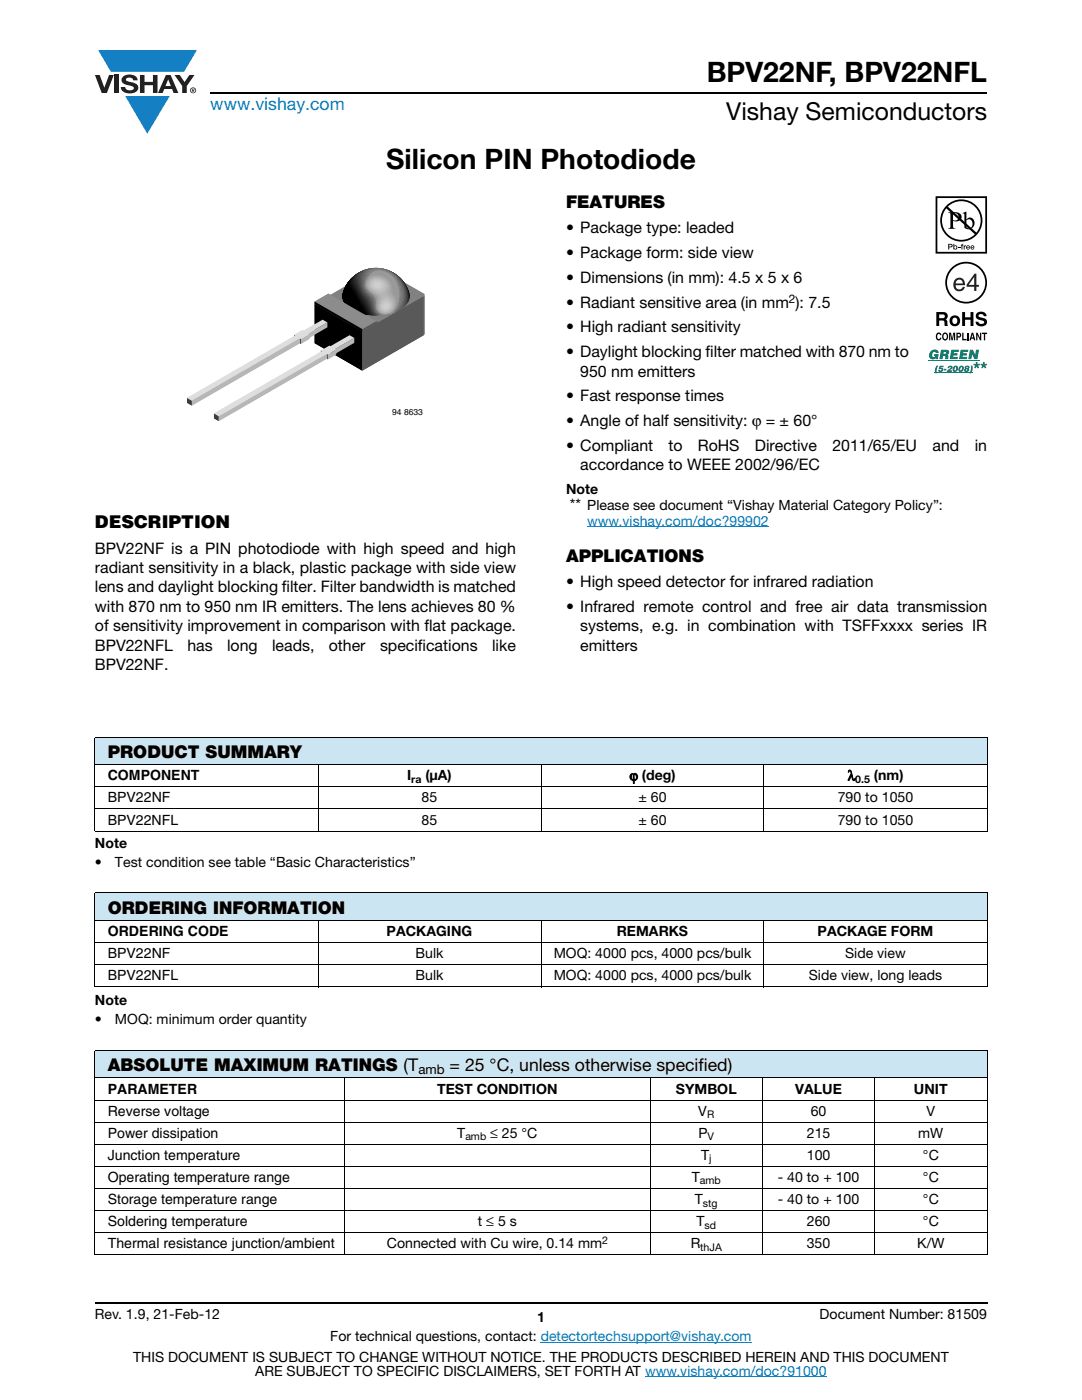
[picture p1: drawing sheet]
<svg xmlns="http://www.w3.org/2000/svg" width="216mm" height="279mm" viewBox="0 0 216 279" stroke-linecap="round" stroke-linejoin="round" font-family="sans-serif">
<defs><g id="words">
<g font-size="5.6">
<text x="141" y="16.4">BPV22NF, BPV22NFL</text>
<text x="77" y="33.8">Silicon PIN Photodiode</text>
</g>
<text font-size="4.9" x="144.9" y="24">Vishay Semiconductors</text>
<text font-size="3.5" fill="#007ec4" x="42" y="21.9">www.vishay.com</text>
<g font-size="3.5">
<text x="112.9" y="41.5">FEATURES</text>
<text x="18.9" y="105.4">DESCRIPTION</text>
<text x="112.9" y="112.1">APPLICATIONS</text>
<text x="21.5" y="151.2">PRODUCT SUMMARY</text>
<text x="21.5" y="182.3">ORDERING INFORMATION</text>
<text x="21.5" y="213.7">ABSOLUTE MAXIMUM RATINGS (T</text>
<text x="89.7" y="213.7">= 25 °C, unless otherwise specified)</text>
</g>
<g font-size="3.2">
<text x="112.9" y="46.6">• Package type: leaded</text>
<text x="112.9" y="51.5">• Package form: side view</text>
<text x="112.9" y="56.5">• Dimensions (in mm): 4.5 x 5 x 6</text>
<text x="112.9" y="61.4">• Radiant sensitive area (in mm ): 7.5</text>
<text x="112.9" y="66.3">• High radiant sensitivity</text>
<text x="112.9" y="71.3">• Daylight blocking filter matched with 870 nm to</text>
<text x="115.8" y="75.2">950 nm emitters</text>
<text x="112.9" y="80.1">• Fast response times</text>
<text x="112.9" y="85">• Angle of half sensitivity: ϕ = ± 60°</text>
<text x="112.9" y="90">• Compliant</text>
<text x="133.4" y="90">to</text>
<text x="139.3" y="90">RoHS</text>
<text x="150.6" y="90">Directive</text>
<text x="166.1" y="90">2011/65/EU</text>
<text x="186.1" y="90">and</text>
<text x="194.5" y="90">in</text>
<text x="115.8" y="93.9">accordance to WEEE 2002/96/EC</text>
<text x="113.7" y="101.7">**</text>
<text x="18.9" y="110.5">BPV22NF is a PIN photodiode with high speed and high</text>
<text x="18.9" y="114.3">radiant sensitivity in a black, plastic package with side view</text>
<text x="18.9" y="118.2">lens and daylight blocking filter. Filter bandwidth is matched</text>
<text x="112.9" y="117.1">• High speed detector for infrared radiation</text>
<text x="18.9" y="122.1">with 870 nm to 950 nm IR emitters. The lens achieves 80 %</text>
<text x="18.9" y="126">of sensitivity improvement in comparison with flat package.</text>
<text x="112.9" y="122.1">• Infrared remote control and free air data transmission</text>
<text x="115.8" y="126">systems, e.g. in combination with TSFFxxxx series IR</text>
<text x="18.9" y="129.9">BPV22NFL</text>
<text x="37.4" y="129.9">has</text>
<text x="45.3" y="129.9">long</text>
<text x="54.3" y="129.9">leads,</text>
<text x="65.6" y="129.9">other</text>
<text x="75.8" y="129.9">specifications</text>
<text x="98.2" y="129.9">like</text>
<text x="115.8" y="129.8">emitters</text>
<text x="18.9" y="133.8">BPV22NF.</text>
</g>
<g font-size="2.8">
<text x="112.9" y="98.6">Note</text>
<text x="117.2" y="101.7">Please see document “Vishay Material Category Policy”:</text>
<text x="21.5" y="155.7">COMPONENT</text>
<text x="81.2" y="155.7">I</text>
<text x="84.9" y="155.7">(μA)</text>
<text x="125.6" y="155.7">ϕ (deg)</text>
<text x="169.1" y="155.7">λ</text>
<text x="174.4" y="155.7">(nm)</text>
<text x="21.5" y="160.1">BPV22NF</text>
<text x="84.1" y="160.1">85</text>
<text x="127.4" y="160.1">± 60</text>
<text x="167.2" y="160.1">790 to 1050</text>
<text x="21.5" y="164.5">BPV22NFL</text>
<text x="84.1" y="164.5">85</text>
<text x="127.4" y="164.5">± 60</text>
<text x="167.2" y="164.5">790 to 1050</text>
<text x="18.9" y="169.1">Note</text>
<text x="18.9" y="173">•</text>
<text x="22.9" y="173">Test condition see table “Basic Characteristics”</text>
<text x="21.5" y="191.2">BPV22NF</text>
<text x="21.5" y="186.8">ORDERING CODE</text>
<text x="77.2" y="186.8">PACKAGING</text>
<text x="82.9" y="191.2">Bulk</text>
<text x="110.5" y="191.2">MOQ: 4000 pcs, 4000 pcs/bulk</text>
<text x="123.1" y="186.8">REMARKS</text>
<text x="163.2" y="186.8">PACKAGE FORM</text>
<text x="168.6" y="191.2">Side view</text>
<text x="21.5" y="195.6">BPV22NFL</text>
<text x="82.9" y="195.6">Bulk</text>
<text x="110.5" y="195.6">MOQ: 4000 pcs, 4000 pcs/bulk</text>
<text x="161.4" y="195.6">Side view, long leads</text>
<text x="18.9" y="200.6">Note</text>
<text x="18.9" y="204.4">•</text>
<text x="22.9" y="204.4">MOQ: minimum order quantity</text>
<text x="21.5" y="218.2">PARAMETER</text>
<text x="87.2" y="218.2">TEST CONDITION</text>
<text x="134.9" y="218.2">SYMBOL</text>
<text x="158.7" y="218.2">VALUE</text>
<text x="182.4" y="218.2">UNIT</text>
<text x="21.5" y="222.7">Reverse voltage</text>
<text x="21.5" y="227.1">Power dissipation</text>
<text x="91.2" y="227.1">T</text>
<text x="97.8" y="227.1">≤ 25 °C</text>
<text x="139.3" y="222.7">V</text>
<text x="139.4" y="227.1">P</text>
<text x="161" y="227.1">215</text>
<text x="161.8" y="222.7">60</text>
<text x="183.2" y="227.1">mW</text>
<text x="184.9" y="222.7">V</text>
<text x="21.5" y="231.5">Junction temperature</text>
<text x="139.9" y="231.5">T</text>
<text x="161" y="231.5">100</text>
<text x="184.2" y="231.5">°C</text>
<text x="21.5" y="235.9">Operating temperature range</text>
<text x="138" y="235.9">T</text>
<text x="155.2" y="235.9">- 40 to + 100</text>
<text x="184.2" y="235.9">°C</text>
<text x="21.5" y="240.3">Storage temperature range</text>
<text x="21.5" y="244.7">Soldering temperature</text>
<text x="95.4" y="244.7">t ≤ 5 s</text>
<text x="138.7" y="240.3">T</text>
<text x="139" y="244.7">T</text>
<text x="155.2" y="240.3">- 40 to + 100</text>
<text x="161" y="244.7">260</text>
<text x="184.2" y="240.3">°C</text>
<text x="184.2" y="244.7">°C</text>
<text x="21.5" y="249.1">Thermal resistance junction/ambient</text>
<text x="77.2" y="249.1">Connected with Cu wire, 0.14 mm</text>
<text x="137.8" y="249.1">R</text>
<text x="161" y="249.1">350</text>
<text x="183" y="249.1">K/W</text>
<text x="18.9" y="263.3">Rev. 1.9, 21-Feb-12</text>
<text x="107.2" y="263.8">1</text>
<text x="163.6" y="263.3">Document Number: 81509</text>
<text x="65.9" y="267.7">For technical questions, contact: detectortechsupport@vishay.com</text>
<text x="26.5" y="271.7">THIS DOCUMENT IS SUBJECT TO CHANGE WITHOUT NOTICE. THE PRODUCTS DESCRIBED HEREIN AND THIS DOCUMENT</text>
<text x="50.9" y="274.6">ARE SUBJECT TO SPECIFIC DISCLAIMERS, SET FORTH AT www.vishay.com/doc?91000</text>
</g>
<text font-size="2.8" fill="#007ec4" x="117.2" y="104.9">www.vishay.com/doc?99902</text>
<text font-size="2.6" x="83.5" y="214.4">amb</text>
<text font-size="2.4" x="157.4" y="60.5">2</text>
<g font-size="2.1">
<text x="82.1" y="156.3">ra</text>
<text x="170.7" y="156.3">0.5</text>
<text x="92.9" y="227.6">amb</text>
<text x="141.1" y="223.2">R</text>
<text x="141.2" y="227.6">V</text>
<text x="141.5" y="232">j</text>
<text x="139.6" y="236.4">amb</text>
<text x="140.3" y="240.8">stg</text>
<text x="140.6" y="245.2">sd</text>
<text x="120.1" y="248.3">2</text>
<text x="139.7" y="249.6">thJA</text>
</g>
<text font-size="1.7" x="78.3" y="82.8">94 8633</text>
</g></defs>
<g fill="#147fc3">
<path d="M19.6 10h19.7l-2.6 4.3h-1.1h-13.5z"/>
<path d="M25 19.2h8.9l-4.5 7.5z"/>
</g>
<g fill="#231f20">
<path d="M18.9 15h1l.9 2.5 1-2.5h.9l-1.4 3.6h-1z"/>
<path d="M22.9 15h.9v3.6h-.9z"/>
<path d="M24.6 15.3a2.1 2.1 0 0 1 2.8 .3l.1 .4h-.9a.79 .79 0 0 0-.7-.5 .79 .79 0 0 0-.8 .4l.3 .3 1 .2a1.08 1.08 0 0 1 1.2 1 1.08 1.08 0 0 1-1.1 1.2 1.73 1.73 0 0 1-2.4-1.2h.9a.96 .96 0 0 0 .8 .6 .96 .96 0 0 0 .9-.4 1.31 1.31 0 0 0-1.2-.6 1.03 1.03 0 0 1-1.1-.6 1.03 1.03 0 0 1 .2-1.1z"/>
<path d="M27.9 15h.9v1.3h1.7v-1.3h.9v3.6h-.9v-1.6h-1.7v1.6h-.9z"/>
<path d="M34.8 15h1.1l.9 1.4 1-1.4h1l-1.5 2.2v1.4h-.9v-1.4z"/>
<path d="M33.6 15.9l.5 1.3h-1.1zM33.1 15l-1.6 3.6h1l.3-.8h1.5l.3 .8h1l-1.6-3.6z"/>
<path d="M38.1 18a.46 .46 0 0 1 .9 0 .46 .46 0 0 1-.9 0zM37.9 18a.6 .6 0 0 0 1.2 0 .6 .6 0 0 0-1.2 0z"/>
<path d="M38.4 17.8h.2v.2h-.2zM38.3 17.7v.7h.1v-.3l.4 .3-.2-.3 .2-.2-.1-.2z"/>
</g>
<path d="M42 18.6h155M18.9 260h178.1" fill="none" stroke="#000" stroke-width=".36"/>
<path d="M117.2 105.1h36.2M107.9 267.9h42.1M128.7 274.8h36.3" fill="none" stroke="#007ec4" stroke-width=".2"/>
<path d="M37.3 53.4h47.4v30.6h-47.4z" fill="#fff"/>
<path d="M84.7 58.8v7.9zM84.7 58.9v7.8z" fill="#000"/>
<path d="M84.7 58.9v7.8z" fill="#030303"/>
<path d="M84.7 58.9v7.8z" fill="#0b0b0b"/>
<path d="M84.7 58.9v7.9z" fill="#131313"/>
<path d="M84.7 58.9v7.9z" fill="#1b1b1b"/>
<path d="M84.7 59v7.8z" fill="#232323"/>
<path d="M84.7 59v7.8z" fill="#2c2c2c"/>
<path d="M84.7 59l-.1 7.8z" fill="#343434"/>
<path d="M84.6 59v7.9z" fill="#3c3c3c"/>
<path d="M84.6 59.1v7.8z" fill="#444"/>
<path d="M84.5 59.1v7.8z" fill="#4c4c4c"/>
<g fill="#999">
<path d="M68.4 58.6h13.3a3.1 3.1 0 0 1-2 3.3 10.3 10.3 0 0 1-10.1-.5 2.78 2.78 0 0 1-1.2-2.8z"/>
<path d="M68.4 58.6l6.6-.1h-2a1.71 1.71 0 0 1 2.1 2.2 1.81 1.81 0 0 0 .8 1.9 1.81 1.81 0 0 0 2-.1 3.2 3.2 0 0 0 1.4-3.1l-.7-.9h-6.9h9.9a2.39 2.39 0 0 1-1.3 3 10.1 10.1 0 0 1-10.7-.1 2.78 2.78 0 0 1-1.2-2.8z"/>
</g>
<path d="M71.7 58.5h9.9a2.39 2.39 0 0 1-1.3 3l-.9 .6-1.5 .5a4.2 4.2 0 0 0 1.7-4.1z" fill="#858585"/>
<path d="M71.7 58.5h9.9a2.39 2.39 0 0 1-1.3 3l-2 1a4.2 4.2 0 0 0 1.5-4z" fill="#7d7d7d"/>
<path d="M71.7 58.5h9.9a2.39 2.39 0 0 1-1.3 3l-1.6 .8a4.5 4.5 0 0 0 1.4-3.8z" fill="#757575"/>
<path d="M68.4 58.6l5.9-.1h-1.4a1.65 1.65 0 0 1 2.1 2.1 1.83 1.83 0 0 0 1.8 2.2 9.2 9.2 0 0 1-7.7-1.8 2.62 2.62 0 0 1-.7-2.4z" fill="#858585"/>
<path d="M71.7 58.5h9.9a2.39 2.39 0 0 1-1.3 3l-1.3 .7a4 4 0 0 0 1.3-3.7z" fill="#6d6d6d"/>
<path d="M68.4 58.6l5.6-.1h-1.2a1.61 1.61 0 0 1 2.1 1.5v.5a1.97 1.97 0 0 0 1.6 2.4 9.1 9.1 0 0 1-7.4-1.9 2.62 2.62 0 0 1-.7-2.4z" fill="#7d7d7d"/>
<path d="M68.4 58.6l5.3-.1h-1h.3a1.11 1.11 0 0 1 1.4 .8l.2 .4 .2 .9a2.04 2.04 0 0 0 1.4 2.3 9 9 0 0 1-7.1-1.9 2.62 2.62 0 0 1-.7-2.4z" fill="#757575"/>
<path d="M71.7 58.5h9.9a2.39 2.39 0 0 1-1.3 3l-.9 .6a4.6 4.6 0 0 0 1.1-3.6z" fill="#656565"/>
<path d="M68.4 58.6l5-.1h-.7a1.45 1.45 0 0 1 1.5 .8l.3 .4 .2 .9a2.18 2.18 0 0 0 1.3 2.3 8.9 8.9 0 0 1-6.9-1.9 2.62 2.62 0 0 1-.7-2.4z" fill="#6d6d6d"/>
<path d="M71.7 58.5h9.9a2.34 2.34 0 0 1-1.2 2.9l-.6 .4a4.2 4.2 0 0 0 .8-3.3z" fill="#5d5d5d"/>
<path d="M68.4 58.6l4.7-.1h-.7a1.59 1.59 0 0 1 1.9 1.2l.1 .5a3.1 3.1 0 0 0 .9 2.4l.5 .4a8.9 8.9 0 0 1-6.7-2 2.62 2.62 0 0 1-.7-2.4z" fill="#656565"/>
<path d="M68.4 58.6l4.5-.1h-.6h.1a1.31 1.31 0 0 1 1.5 .9l.5 1.3a2.52 2.52 0 0 0 1.3 2.3 8.8 8.8 0 0 1-6.6-2 2.62 2.62 0 0 1-.7-2.4z" fill="#5d5d5d"/>
<g fill="#545454">
<path d="M75.8 58.5h5.8a2.42 2.42 0 0 1-1.3 3 4.4 4.4 0 0 0 .5-3z"/>
<path d="M68.4 58.6l4.3-.1h-.6h.1a1.6 1.6 0 0 1 1.7 1.2l.2 .5a3.8 3.8 0 0 0 1.4 2.8 8.2 8.2 0 0 1-6.7-2.5 2.41 2.41 0 0 1-.4-1.9z"/>
</g>
<g fill="#4c4c4c">
<path d="M68.4 58.6l4.1-.1h-.7h.2a1.36 1.36 0 0 1 1.4 .9l.5 .7a4.4 4.4 0 0 0 1.4 2.9 7.9 7.9 0 0 1-6.5-2.5 2.41 2.41 0 0 1-.4-1.9z"/>
<path d="M77.2 58.5h4.4a2.25 2.25 0 0 1-1 2.8v-.1a5.4 5.4 0 0 0 .4-2.7z"/>
</g>
<g fill="#444">
<path d="M68.4 58.6l3.8-.1a2.28 2.28 0 0 1 1.5 1.6l.2 .4a3.7 3.7 0 0 0 1.2 2.5 7.9 7.9 0 0 1-6.3-2.5 2.41 2.41 0 0 1-.4-1.9z"/>
<path d="M77.8 58.5h3.8a2.1 2.1 0 0 1-.7 2.5l.2-.9v-1.6z"/>
</g>
<path d="M68.4 58.6l4-.1a13.6 13.6 0 0 1 2 3.9l.5 .6a7.8 7.8 0 0 1-6.1-2.5 2.41 2.41 0 0 1-.4-1.9z" fill="#3c3c3c"/>
<path d="M68.4 58.6h3.9a10.8 10.8 0 0 1 1.9 3.7l.5 .7a7.7 7.7 0 0 1-5.9-2.5 2.41 2.41 0 0 1-.4-1.9z" fill="#343434"/>
<path d="M78.3 58.5l3.4 .1a2.46 2.46 0 0 1-.6 2.2l.1-.9v-1.4z" fill="#3c3c3c"/>
<path d="M68.4 58.6l3.4-.1h-.9a1.54 1.54 0 0 1 1.8 1.1l1.4 2.8 .4 .6a7.6 7.6 0 0 1-5.7-2.5 2.41 2.41 0 0 1-.4-1.9z" fill="#2c2c2c"/>
<path d="M78.8 58.5h2.8l.1 .9-.4 1.1 .1-.8-.2-1.2z" fill="#343434"/>
<path d="M68.4 58.6l3.2-.1h-.9a1.41 1.41 0 0 1 1.7 1l1.9 3.5a7.5 7.5 0 0 1-5.5-2.5 2.41 2.41 0 0 1-.4-1.9z" fill="#232323"/>
<path d="M79.2 58.5h2.4l.1 .8-.3 1v-1.6l-.1-.2z" fill="#2c2c2c"/>
<path d="M68.4 58.6l3-.1a1.48 1.48 0 0 1 .9 1.1l1.8 3.3a7.4 7.4 0 0 1-5.3-2.4 2.41 2.41 0 0 1-.4-1.9z" fill="#1b1b1b"/>
<path d="M79.6 58.5h2l.1 .9-.2 .7v-1.5z" fill="#232323"/>
<path d="M68.4 58.6l2.8-.1 .5 .7 2.1 3.7a6.6 6.6 0 0 1-5.3-2.9l-.1-.4z" fill="#131313"/>
<path d="M68.4 58.6l2.3-.1h-.7l1.2 .2 2.3 4.2a6.4 6.4 0 0 1-5-2.9l-.1-.4z" fill="#0b0b0b"/>
<path d="M80 58.5h1.6l.2 .7-.2 .7-.2-1.4z" fill="#1b1b1b"/>
<path d="M68.4 58.6l2-.1 .6 .3 2.3 4a6.3 6.3 0 0 1-4.8-2.8l-.1-.4z" fill="#030303"/>
<path d="M80.3 58.5h.7a.51 .51 0 0 1 .6 .1 .51 .51 0 0 1 .2 .5l-.1 .6-.1-.8a.58 .58 0 0 0-.8-.4z" fill="#131313"/>
<path d="M68.4 58.6l1.7-.1h-.5a1.33 1.33 0 0 1 1.6 1.1l1.7 3.2a6.1 6.1 0 0 1-4.4-2.8l-.1-.4z" fill="#000"/>
<path d="M80.6 58.5h.3a.55 .55 0 0 1 .7 .1 .55 .55 0 0 1 .2 .6l-.1 .3v-.7a.75 .75 0 0 0-1.1-.3z" fill="#0b0b0b"/>
<path d="M68.4 58.6l1.5-.1h-.5h.3a.68 .68 0 0 1 .9 .5l2 3.7a6 6 0 0 1-4.1-2.7l-.1-.4z" fill="#000"/>
<path d="M81 58.5a.55 .55 0 0 1 .6 .1 .55 .55 0 0 1 .2 .6l-.2-.7z" fill="#030303"/>
<path d="M81.2 58.5a.39 .39 0 0 1 .4 .1 .39 .39 0 0 1 .2 .4l-.2-.5zM81.5 58.5l.2 .3zM68.4 58.6l1.2-.1h-.4a.99 .99 0 0 1 1.2 .8l1.9 3.3a5.8 5.8 0 0 1-3.8-2.6l-.1-.4zM68.4 58.6h1.2l1.1 1.6 1.2 2.3a5.1 5.1 0 0 1-3.5-2.9zM68.4 58.6l.8-.1h-.3l.3 .2 .9 1.1 1.4 2.6a4.9 4.9 0 0 1-3.1-2.8zM68.4 58.6l.5-.1h-.2l1.3 1.6 1.2 2.2a4.1 4.1 0 0 1-2.9-3.2zM68.4 58.6l.3-.1h-.1l.3 .8 1.1 1.4 .7 1.4a3.5 3.5 0 0 1-2.3-3.5zM68.4 58.6v-.1a2.91 2.91 0 0 0 1.2 2.2l.6 1.1a3.3 3.3 0 0 1-1.8-3.2z" fill="#000"/>
<path d="M62.8 60.7l12.5-7.2 .6 .1 8.8 5.2-.2 .3-12.2 7.1z" fill="#858585"/>
<g fill="#999">
<path d="M70.3 55.3a3.4 3.4 0 0 1 4.7-.6 3.3 3.3 0 0 0-3.3-.4 6.8 6.8 0 0 1 10.1 4.8 3.7 3.7 0 0 1-2.9 3.2 10.3 10.3 0 0 1-9.3-.9 2.88 2.88 0 0 1-.8-4.1l.7-1.1z"/>
<path d="M70.3 55.4l.2-.2a3.4 3.4 0 0 1 4.5-.5 1.99 1.99 0 0 0-1.9 1.4 1.99 1.99 0 0 0 .9 2.3 2.23 2.23 0 0 1 1.1 2.3 1.81 1.81 0 0 0 .8 1.9 1.81 1.81 0 0 0 2-.1 3.2 3.2 0 0 0 1.4-3.1l-.7-2.4a3.4 3.4 0 0 0-3.6-2.3 3.3 3.3 0 0 0-3.3-.4 6.8 6.8 0 0 1 10.1 4.8 3.7 3.7 0 0 1-2.9 3.2 10.3 10.3 0 0 1-9.3-.9 3.1 3.1 0 0 1-.6-4.4z"/>
</g>
<path d="M71.7 54.3a6.8 6.8 0 0 1 10.1 4.8 4 4 0 0 1-3.1 3.3l-.8 .2a4.9 4.9 0 0 0 1.5-5.7 3.8 3.8 0 0 0-4.9-2.7l-.2 .2-1.4-.4z" fill="#858585"/>
<path d="M71.7 54.3a6.8 6.8 0 0 1 10.1 4.8 4 4 0 0 1-3.1 3.3l-.4 .1a5.3 5.3 0 0 0 1.1-6.2 4.3 4.3 0 0 0-5-2.3l-.4 .2a2.88 2.88 0 0 0-2.3 .1z" fill="#7d7d7d"/>
<path d="M71.7 54.3a6.8 6.8 0 0 1 10.1 4.8 3.9 3.9 0 0 1-2.9 3.2l-.2 .1a5.2 5.2 0 0 0-2.2-8.6 3 3 0 0 0-2.8 .3l-.9-.1z" fill="#757575"/>
<path d="M70.3 55.4l.4-.4a3.2 3.2 0 0 1 3.6-.7 3.2 3.2 0 0 0-1.3 3l.2 .5 .8 .7a2.37 2.37 0 0 1 1 2.5 1.72 1.72 0 0 0 1.8 1.8 9.2 9.2 0 0 1-7.7-1.8 3.3 3.3 0 0 1-.1-4z" fill="#858585"/>
<path d="M71.7 54.3a6.8 6.8 0 0 1 10.1 4.8 3.9 3.9 0 0 1-2.8 3.1 5.1 5.1 0 0 0 .5-6.2 5.1 5.1 0 0 0-5.8-2.1l-.3 .2-.8-.1z" fill="#6d6d6d"/>
<path d="M70.3 55.4l.4-.4a3.2 3.2 0 0 1 3.3-.8 3.9 3.9 0 0 0-1.1 3l.5 .9a3.2 3.2 0 0 1 1.6 3.4l.2 .6a1.81 1.81 0 0 0 1.3 .8 9.1 9.1 0 0 1-7.4-1.9 3.3 3.3 0 0 1-.1-4z" fill="#7d7d7d"/>
<path d="M70.3 55.4l.4-.4a3.3 3.3 0 0 1 3-.9 4.3 4.3 0 0 0-.9 3.2l.5 .9a3.5 3.5 0 0 1 1.6 3.4l.4 .8 .9 .5a9 9 0 0 1-7.1-1.9 3.3 3.3 0 0 1-.1-4z" fill="#757575"/>
<path d="M71.7 54.3a6.8 6.8 0 0 1 10.1 4.8 3.7 3.7 0 0 1-2.4 3 5.2 5.2 0 0 0 0-6.6 5.2 5.2 0 0 0-6.3-1.5l-.8 .1z" fill="#656565"/>
<path d="M70.3 55.4l.4-.4a3.3 3.3 0 0 1 2.7-.9 4.3 4.3 0 0 0-.5 3.7l.3 .4a3.7 3.7 0 0 1 1.6 3.4l.5 .9 .7 .4a8.9 8.9 0 0 1-6.9-1.9 3.3 3.3 0 0 1-.1-4z" fill="#6d6d6d"/>
<path d="M71.7 54.3a6.8 6.8 0 0 1 10.1 4.8 3.3 3.3 0 0 1-2 2.7 5.4 5.4 0 0 0-.5-6.5 5.4 5.4 0 0 0-6.4-1.3z" fill="#5d5d5d"/>
<path d="M70.3 55.4l.4-.4a3.6 3.6 0 0 1 2.4-1 3.9 3.9 0 0 0 .9 5.3l.4 .9a3.1 3.1 0 0 0 .9 2.4l.5 .4a8.9 8.9 0 0 1-6.7-2 3.3 3.3 0 0 1-.1-4z" fill="#656565"/>
<path d="M70.3 55.4l.6-.6a3.3 3.3 0 0 1 2-.8 3.9 3.9 0 0 0 .7 5 4.3 4.3 0 0 1 1 2.6l.4 .9 .7 .5a8.8 8.8 0 0 1-6.6-2 3.3 3.3 0 0 1-.1-4z" fill="#5d5d5d"/>
<g fill="#545454">
<path d="M75.8 53.5a6.7 6.7 0 0 1 6 5.6 3 3 0 0 1-1.5 2.4 5.5 5.5 0 0 0-4.5-8z"/>
<path d="M71.7 54.3a6.9 6.9 0 0 1 3.7-.8 5.9 5.9 0 0 0-3 .6z"/>
<path d="M70.3 55.4l1.4-1.1 1-.3a3.1 3.1 0 0 0-.5 3.2 4.3 4.3 0 0 0 1.4 2.1l.5 .9a3.8 3.8 0 0 0 1.4 2.8 8.2 8.2 0 0 1-6.7-2.5 3.6 3.6 0 0 1 .3-3.7z"/>
</g>
<g fill="#4c4c4c">
<path d="M70.3 55.4l1.2-1 1-.3a1.33 1.33 0 0 0-.6 1.5 4.9 4.9 0 0 0 1.5 3.8l.5 .7a4.4 4.4 0 0 0 1.4 2.9 7.9 7.9 0 0 1-6.5-2.5 3.6 3.6 0 0 1 .3-3.7z"/>
<path d="M77.2 53.8a6.6 6.6 0 0 1 4.6 5.3 2.8 2.8 0 0 1-1.2 2.2 5.6 5.6 0 0 0-3.4-7.5z"/>
<path d="M71.7 54.3l1.1-.5 1.2-.3z"/>
</g>
<g fill="#444">
<path d="M70.3 55.4l1-.8 .9-.5a1.36 1.36 0 0 0-.6 1.6 6.4 6.4 0 0 0 1.8 3.9l.5 .9a3.7 3.7 0 0 0 1.2 2.5 7.9 7.9 0 0 1-6.3-2.5 3.6 3.6 0 0 1 .3-3.7z"/>
<path d="M77.8 54a6.4 6.4 0 0 1 3.9 5.4l-.2 .8-.6 .8a5.8 5.8 0 0 0-3.1-7z"/>
<path d="M71.7 54.3l1.6-.6z"/>
</g>
<path d="M70.3 55.4l1-.8 .8-.4a1.38 1.38 0 0 0-.7 1.5 7.7 7.7 0 0 0 1.9 4l.5 1.3a3.8 3.8 0 0 0 1.1 2 7.8 7.8 0 0 1-6.1-2.5 3.6 3.6 0 0 1 .3-3.7z" fill="#3c3c3c"/>
<path d="M70.3 55.4l1.7-1.2a1.58 1.58 0 0 0-.6 2.4l.6 1.6a12.6 12.6 0 0 1 2.2 4.1l.5 .7a7.7 7.7 0 0 1-5.9-2.5 3.6 3.6 0 0 1 .3-3.7z" fill="#343434"/>
<g fill="#3c3c3c">
<path d="M78.3 54.3a6.2 6.2 0 0 1 3.4 5.2l-.6 1.3a5.8 5.8 0 0 0-2.8-6.5z"/>
<path d="M71.7 54.3l1.1-.5z"/>
</g>
<path d="M73.7 55.4a2.92 2.92 0 0 1 3.1-.2 2.92 2.92 0 0 1 1.5 2.8l.1 .4a2.49 2.49 0 0 1 .6 2.7 2.49 2.49 0 0 1-2.3 1.6 1.67 1.67 0 0 1-1.4-2.2 1.64 1.64 0 0 0-1.1-2.1 1.9 1.9 0 0 1-.5-3z" fill="#a1a1a1"/>
<path d="M70.3 55.4l1.5-1.1a1.5 1.5 0 0 0-.7 2.2 16.2 16.2 0 0 0 2.2 4l.6 1.6 .6 .9a7.6 7.6 0 0 1-5.7-2.5 3.6 3.6 0 0 1 .3-3.7z" fill="#2c2c2c"/>
<g fill="#343434">
<path d="M78.8 54.6a6.1 6.1 0 0 1 2.9 4.8l-.4 1.1a5.9 5.9 0 0 0-2.5-5.9z"/>
<path d="M71.7 54.3l.7-.3z"/>
</g>
<path d="M70.3 55.4l1.3-1a1.54 1.54 0 0 0-.6 2.4l3.3 6.2a7.5 7.5 0 0 1-5.5-2.5 3.6 3.6 0 0 1 .3-3.7z" fill="#232323"/>
<g fill="#2c2c2c">
<path d="M79.2 54.8a5.7 5.7 0 0 1 2.5 4.8l-.3 .7a5.9 5.9 0 0 0-2.2-5.5z"/>
<path d="M71.7 54.3l.3-.1z"/>
</g>
<path d="M70.3 55.4l1-.8a1.57 1.57 0 0 0-.4 2.5l3.2 5.8a7.4 7.4 0 0 1-5.3-2.4 3.6 3.6 0 0 1 .3-3.7z" fill="#1b1b1b"/>
<path d="M74 55.4a2.62 2.62 0 0 1 3.9 2.2 4.5 4.5 0 0 0 1 2.3 2.07 2.07 0 0 1-.7 2.2 2.07 2.07 0 0 1-2.3 .3l-.4-.5-.2-.5 .1-1.9-.3-.6a2.92 2.92 0 0 1-1.9-2.1l.3-.8z" fill="#a7a7a7"/>
<path d="M79.6 55.1a5.9 5.9 0 0 1 2.1 4.3l-.2 .7a5.9 5.9 0 0 0-1.9-5z" fill="#232323"/>
<path d="M70.3 55.4l.7-.6a1.65 1.65 0 0 0-.3 2.6l3.1 5.5a6.6 6.6 0 0 1-5.3-2.9 4.3 4.3 0 0 1 1-3.8z" fill="#131313"/>
<path d="M73.7 55.8a2.39 2.39 0 0 1 2.9-.3 2.39 2.39 0 0 1 1.1 2.7l.3 .8a1.92 1.92 0 0 1 .5 2.7 1.92 1.92 0 0 1-2.7 .4 2.28 2.28 0 0 1-.2-2.3 .94 .94 0 0 0-.6-1.1l-.5-.4a1.61 1.61 0 0 1-.8-2.5z" fill="#acacac"/>
<path d="M70.3 55.4l.4-.4-.2 .2a1.38 1.38 0 0 0-.3 1.8l3.3 5.9a6.4 6.4 0 0 1-5-2.9 4.3 4.3 0 0 1 1-3.8z" fill="#0b0b0b"/>
<path d="M80 55.5a5.5 5.5 0 0 1 1.7 4.1l-.1 .3a5.8 5.8 0 0 0-1.6-4.4z" fill="#1b1b1b"/>
<path d="M70.3 55.4l.1-.1a1.4 1.4 0 0 0-.4 1.9l3.3 5.6a6.3 6.3 0 0 1-4.8-2.8 4.3 4.3 0 0 1 1-3.8z" fill="#030303"/>
<path d="M80.3 55.9l1.1 1.7a3.3 3.3 0 0 1 .3 2.1 5.9 5.9 0 0 0-1.4-3.8z" fill="#131313"/>
<path d="M73.8 55.9a2.22 2.22 0 0 1 2.3-.5 2.22 2.22 0 0 1 1.4 1.9 1.58 1.58 0 0 0 .6 2.1 1.71 1.71 0 0 1 .1 2.5 1.71 1.71 0 0 1-2.5-.1 3.7 3.7 0 0 1 .1-2.4 1.56 1.56 0 0 0-1.3-1.2 1.5 1.5 0 0 1-.7-2.3z" fill="#b1b1b1"/>
<path d="M70.1 55.5a1.71 1.71 0 0 0 .1 2.5l1 1.6 1.7 3.2a6.1 6.1 0 0 1-4.4-2.8 4.3 4.3 0 0 1 1-3.8z" fill="#000"/>
<path d="M80.6 56.3l.6 .9a4.1 4.1 0 0 1 .5 2.3 5.8 5.8 0 0 0-1.1-3.2z" fill="#0b0b0b"/>
<path d="M74.1 55.8a2.04 2.04 0 0 1 2.1-.2 2.04 2.04 0 0 1 1.1 1.9l-.3 1 .2 .4a1.93 1.93 0 0 1 1 2.8 1.4 1.4 0 0 1-1.9 .6 1.4 1.4 0 0 1-.5-1.9l.1-.4a.87 .87 0 0 0-.3-1.3 3.2 3.2 0 0 1-2-1.6 1.28 1.28 0 0 1 .5-1.3z" fill="#b5b5b5"/>
<path d="M69.9 55.8a1.66 1.66 0 0 0 0 2.3l1.1 1.6 1.6 3a6 6 0 0 1-4.1-2.7 4.3 4.3 0 0 1 1-3.8z" fill="#000"/>
<path d="M81 56.8l.6 1.3 .2 1.1-.4-1.5z" fill="#030303"/>
<path d="M81.2 57.3l.6 1.7zM81.5 58l.2 .8zM69.6 56a1.56 1.56 0 0 0 .1 2.2l1.2 1.8 1.4 2.6a5.8 5.8 0 0 1-3.8-2.6 4.3 4.3 0 0 1 1-3.8zM69.4 56.4a1.79 1.79 0 0 0 .4 2.5l1.1 1.6 1 2a5.1 5.1 0 0 1-3.5-2.9 4.9 4.9 0 0 1 1-3.2zM69.2 56.7a2 2 0 0 0 .6 2.6l.8 1.3 .9 1.8a4.9 4.9 0 0 1-3.1-2.8 4.6 4.6 0 0 1 .8-2.9z" fill="#000"/>
<path d="M74 56a2.03 2.03 0 0 1 3.1 .8 1.46 1.46 0 0 1-1.1 1.8 2.49 2.49 0 0 1-2.3-1.8z" fill="#b9b9b9"/>
<path d="M74.2 56a1.75 1.75 0 0 1 2.8 1.3 1.34 1.34 0 0 1-2.3 .7 1.23 1.23 0 0 1-.5-2z" fill="#bcbcbc"/>
<path d="M68.9 57.1v.1a2.16 2.16 0 0 0 .8 2.5l1.5 2.6a4.1 4.1 0 0 1-2.9-3.2l.2-.9z" fill="#000"/>
<path d="M74.1 56.3a1.66 1.66 0 0 1 2.7 .6 1.14 1.14 0 0 1-1.4 1.2 1.34 1.34 0 0 1-1.3-1.8z" fill="#c0c0c0"/>
<path d="M74.3 56.2a1.49 1.49 0 0 1 2.4 .8 1.32 1.32 0 0 1-1.5 1 1.32 1.32 0 0 1-1.1-1.4z" fill="#c3c3c3"/>
<path d="M68.7 57.6a2.08 2.08 0 0 0 .7 2.3l1.3 2.2a3.2 3.2 0 0 1-2.2-4.1z" fill="#000"/>
<path d="M74.3 56.4a1.19 1.19 0 0 1 1.4-.4 1.19 1.19 0 0 1 .7 1.3 1.25 1.25 0 0 1-1.3 .5 1.25 1.25 0 0 1-.9-1.1z" fill="#c6c6c6"/>
<path d="M76.5 59.3a1.53 1.53 0 0 1 1.9 1.7 1.53 1.53 0 0 1-2.4 1 2.2 2.2 0 0 1 .5-2.7z" fill="#b9b9b9"/>
<path d="M76.5 59.6a1.33 1.33 0 0 1 1.7 1.6 1.33 1.33 0 0 1-2.2 .5 1.89 1.89 0 0 1 .5-2.1z" fill="#bcbcbc"/>
<path d="M74.6 56.3a1.07 1.07 0 0 1 1.1-.1 1.07 1.07 0 0 1 .6 .9 1.03 1.03 0 0 1-1.1 .5 1.03 1.03 0 0 1-.8-1z" fill="#c9c9c9"/>
<path d="M76.5 59.8a1.19 1.19 0 0 1 1.5 .6 1.19 1.19 0 0 1-.4 1.6 1.19 1.19 0 0 1-1.6-.4 1.6 1.6 0 0 1 .5-1.8z" fill="#c0c0c0"/>
<path d="M68.5 58.1a2.44 2.44 0 0 0 1.1 2.6l.6 1.1a2.95 2.95 0 0 1-1.7-3.7z" fill="#000"/>
<path d="M76.3 60.3a1.03 1.03 0 0 1 1.6 .1 1.03 1.03 0 0 1-.4 1.5 1 1 0 0 1-1.4-.2 1 1 0 0 1 .2-1.4z" fill="#c3c3c3"/>
<path d="M74.7 56.5a.83 .83 0 0 1 .9-.2 .83 .83 0 0 1 .5 .8 .87 .87 0 0 1-.9 .4 .87 .87 0 0 1-.7-.7z" fill="#ccc"/>
<path d="M76.4 60.4a.93 .93 0 0 1 1.5 .5 .93 .93 0 0 1-1.2 1.1 .9 .9 0 0 1-.3-1.6z" fill="#c6c6c6"/>
<circle cx="77" cy="61.1" r=".78" fill="#c9c9c9"/>
<path d="M74.9 56.5a.62 .62 0 0 1 1 .4l-.1 .2a.6 .6 0 0 1-.7 .1 .6 .6 0 0 1-.3-.5z" fill="#cecece"/>
<circle cx="77" cy="61.1" r=".6" fill="#ccc"/>
<circle cx="77" cy="61.1" r=".39" fill="#cecece"/>
<path d="M62.8 60.7l9.5 5.5v7.8l-9.5-5.5z" fill="#000"/>
<path d="M61.5 66.5l3.8-2.2v1l-3.8 2.2z" fill="#b7b7b7"/>
<g fill="#3c3c3c">
<path d="M58.7 66.8l.2 .2v.9l-.2-.1z"/>
<path d="M59.8 67.5l.2 .1v1l-.2-.1z"/>
</g>
<path d="M60 67.6l1.7-.9v.9l-1.7 1z" fill="#b7b7b7"/>
<g fill="#595959">
<path d="M72.3 65.7l2.7-1.6 .5 .2-3.2 1.9z"/>
<path d="M72.3 66.2l12.2-7.1v7.8l-12.2 7.1z"/>
</g>
<path d="M62.8 60.2l2.7-1.6 9.5 5.5-2.7 1.6z" fill="#8c8c8c"/>
<path d="M62.8 60.2l9.5 5.5v.5l-9.5-5.5z" fill="#000"/>
<path d="M37.3 79.4l1 .6v.9l-1-.5z" fill="#3c3c3c"/>
<path d="M37.3 79.4l21.6-12.4-.2-.2 1.7-.9 .2 .1 3.8-2.2 .9 .5-3.8 2.2 .2 .2-1.7 .9-.2-.1-21.5 12.5z" fill="#dedede"/>
<g fill="#b7b7b7">
<path d="M38.3 80l21.5-12.5v1l-21.5 12.4z"/>
<path d="M66.9 69.6l3.8-2.2v1l-3.8 2.2z"/>
</g>
<g fill="#3c3c3c">
<path d="M64 69.9l.2 .2v.9l-.2-.1z"/>
<path d="M65.2 70.6l.2 .1v1l-.2-.1z"/>
</g>
<path d="M65.4 70.7l1.7-.9v.9l-1.7 1z" fill="#b7b7b7"/>
<path d="M42.7 82.5l.9 .6v.9l-.9-.5z" fill="#3c3c3c"/>
<path d="M43.6 83.1l21.6-12.5v1l-21.6 12.4z" fill="#b7b7b7"/>
<path d="M42.7 82.5l21.6-12.4-.3-.2 1.7-.9 .2 .1 3.8-2.2 1 .5-3.8 2.2 .2 .2-1.7 .9-.2-.1-21.6 12.5z" fill="#dedede"/>
<path d="M84.7 58.8v7.9zM84.7 58.9v7.8z" fill="#000"/>
<path d="M84.7 58.9v7.8z" fill="#030303"/>
<path d="M84.7 58.9v7.8z" fill="#0b0b0b"/>
<path d="M84.7 58.9v7.9z" fill="#131313"/>
<path d="M84.7 58.9v7.9z" fill="#1b1b1b"/>
<path d="M84.7 59v7.8z" fill="#232323"/>
<path d="M84.7 59v7.8z" fill="#2c2c2c"/>
<path d="M84.7 59l-.1 7.8z" fill="#343434"/>
<path d="M84.6 59v7.9z" fill="#3c3c3c"/>
<path d="M84.6 59.1v7.8z" fill="#444"/>
<path d="M84.5 59.1v7.8z" fill="#4c4c4c"/>
<g fill="#999">
<path d="M68.4 58.6h13.3a3.1 3.1 0 0 1-2 3.3 10.3 10.3 0 0 1-10.1-.5 2.78 2.78 0 0 1-1.2-2.8z"/>
<path d="M68.4 58.6l6.6-.1h-2a1.71 1.71 0 0 1 2.1 2.2 1.81 1.81 0 0 0 .8 1.9 1.81 1.81 0 0 0 2-.1 3.2 3.2 0 0 0 1.4-3.1l-.7-.9h-6.9h9.9a2.39 2.39 0 0 1-1.3 3 10.1 10.1 0 0 1-10.7-.1 2.78 2.78 0 0 1-1.2-2.8z"/>
</g>
<path d="M71.7 58.5h9.9a2.39 2.39 0 0 1-1.3 3l-.9 .6-1.5 .5a4.2 4.2 0 0 0 1.7-4.1z" fill="#858585"/>
<path d="M71.7 58.5h9.9a2.39 2.39 0 0 1-1.3 3l-2 1a4.2 4.2 0 0 0 1.5-4z" fill="#7d7d7d"/>
<path d="M71.7 58.5h9.9a2.39 2.39 0 0 1-1.3 3l-1.6 .8a4.5 4.5 0 0 0 1.4-3.8z" fill="#757575"/>
<path d="M68.4 58.6l5.9-.1h-1.4a1.65 1.65 0 0 1 2.1 2.1 1.83 1.83 0 0 0 1.8 2.2 9.2 9.2 0 0 1-7.7-1.8 2.62 2.62 0 0 1-.7-2.4z" fill="#858585"/>
<path d="M71.7 58.5h9.9a2.39 2.39 0 0 1-1.3 3l-1.3 .7a4 4 0 0 0 1.3-3.7z" fill="#6d6d6d"/>
<path d="M68.4 58.6l5.6-.1h-1.2a1.61 1.61 0 0 1 2.1 1.5v.5a1.97 1.97 0 0 0 1.6 2.4 9.1 9.1 0 0 1-7.4-1.9 2.62 2.62 0 0 1-.7-2.4z" fill="#7d7d7d"/>
<path d="M68.4 58.6l5.3-.1h-1h.3a1.11 1.11 0 0 1 1.4 .8l.2 .4 .2 .9a2.04 2.04 0 0 0 1.4 2.3 9 9 0 0 1-7.1-1.9 2.62 2.62 0 0 1-.7-2.4z" fill="#757575"/>
<path d="M71.7 58.5h9.9a2.39 2.39 0 0 1-1.3 3l-.9 .6a4.6 4.6 0 0 0 1.1-3.6z" fill="#656565"/>
<path d="M68.4 58.6l5-.1h-.7a1.45 1.45 0 0 1 1.5 .8l.3 .4 .2 .9a2.18 2.18 0 0 0 1.3 2.3 8.9 8.9 0 0 1-6.9-1.9 2.62 2.62 0 0 1-.7-2.4z" fill="#6d6d6d"/>
<path d="M71.7 58.5h9.9a2.34 2.34 0 0 1-1.2 2.9l-.6 .4a4.2 4.2 0 0 0 .8-3.3z" fill="#5d5d5d"/>
<path d="M68.4 58.6l4.7-.1h-.7a1.59 1.59 0 0 1 1.9 1.2l.1 .5a3.1 3.1 0 0 0 .9 2.4l.5 .4a8.9 8.9 0 0 1-6.7-2 2.62 2.62 0 0 1-.7-2.4z" fill="#656565"/>
<path d="M68.4 58.6l4.5-.1h-.6h.1a1.31 1.31 0 0 1 1.5 .9l.5 1.3a2.52 2.52 0 0 0 1.3 2.3 8.8 8.8 0 0 1-6.6-2 2.62 2.62 0 0 1-.7-2.4z" fill="#5d5d5d"/>
<g fill="#545454">
<path d="M75.8 58.5h5.8a2.42 2.42 0 0 1-1.3 3 4.4 4.4 0 0 0 .5-3z"/>
<path d="M68.4 58.6l4.3-.1h-.6h.1a1.6 1.6 0 0 1 1.7 1.2l.2 .5a3.8 3.8 0 0 0 1.4 2.8 8.2 8.2 0 0 1-6.7-2.5 2.41 2.41 0 0 1-.4-1.9z"/>
</g>
<g fill="#4c4c4c">
<path d="M68.4 58.6l4.1-.1h-.7h.2a1.36 1.36 0 0 1 1.4 .9l.5 .7a4.4 4.4 0 0 0 1.4 2.9 7.9 7.9 0 0 1-6.5-2.5 2.41 2.41 0 0 1-.4-1.9z"/>
<path d="M77.2 58.5h4.4a2.25 2.25 0 0 1-1 2.8v-.1a5.4 5.4 0 0 0 .4-2.7z"/>
</g>
<g fill="#444">
<path d="M68.4 58.6l3.8-.1a2.28 2.28 0 0 1 1.5 1.6l.2 .4a3.7 3.7 0 0 0 1.2 2.5 7.9 7.9 0 0 1-6.3-2.5 2.41 2.41 0 0 1-.4-1.9z"/>
<path d="M77.8 58.5h3.8a2.1 2.1 0 0 1-.7 2.5l.2-.9v-1.6z"/>
</g>
<path d="M68.4 58.6l4-.1a13.6 13.6 0 0 1 2 3.9l.5 .6a7.8 7.8 0 0 1-6.1-2.5 2.41 2.41 0 0 1-.4-1.9z" fill="#3c3c3c"/>
<path d="M68.4 58.6h3.9a10.8 10.8 0 0 1 1.9 3.7l.5 .7a7.7 7.7 0 0 1-5.9-2.5 2.41 2.41 0 0 1-.4-1.9z" fill="#343434"/>
<path d="M78.3 58.5l3.4 .1a2.46 2.46 0 0 1-.6 2.2l.1-.9v-1.4z" fill="#3c3c3c"/>
<path d="M68.4 58.6l3.4-.1h-.9a1.54 1.54 0 0 1 1.8 1.1l1.4 2.8 .4 .6a7.6 7.6 0 0 1-5.7-2.5 2.41 2.41 0 0 1-.4-1.9z" fill="#2c2c2c"/>
<path d="M78.8 58.5h2.8l.1 .9-.4 1.1 .1-.8-.2-1.2z" fill="#343434"/>
<path d="M68.4 58.6l3.2-.1h-.9a1.41 1.41 0 0 1 1.7 1l1.9 3.5a7.5 7.5 0 0 1-5.5-2.5 2.41 2.41 0 0 1-.4-1.9z" fill="#232323"/>
<path d="M79.2 58.5h2.4l.1 .8-.3 1v-1.6l-.1-.2z" fill="#2c2c2c"/>
<path d="M68.4 58.6l3-.1a1.48 1.48 0 0 1 .9 1.1l1.8 3.3a7.4 7.4 0 0 1-5.3-2.4 2.41 2.41 0 0 1-.4-1.9z" fill="#1b1b1b"/>
<path d="M79.6 58.5h2l.1 .9-.2 .7v-1.5z" fill="#232323"/>
<path d="M68.4 58.6l2.8-.1 .5 .7 2.1 3.7a6.6 6.6 0 0 1-5.3-2.9l-.1-.4z" fill="#131313"/>
<path d="M68.4 58.6l2.3-.1h-.7l1.2 .2 2.3 4.2a6.4 6.4 0 0 1-5-2.9l-.1-.4z" fill="#0b0b0b"/>
<path d="M80 58.5h1.6l.2 .7-.2 .7-.2-1.4z" fill="#1b1b1b"/>
<path d="M68.4 58.6l2-.1 .6 .3 2.3 4a6.3 6.3 0 0 1-4.8-2.8l-.1-.4z" fill="#030303"/>
<path d="M80.3 58.5h.7a.51 .51 0 0 1 .6 .1 .51 .51 0 0 1 .2 .5l-.1 .6-.1-.8a.58 .58 0 0 0-.8-.4z" fill="#131313"/>
<path d="M68.4 58.6l1.7-.1h-.5a1.33 1.33 0 0 1 1.6 1.1l1.7 3.2a6.1 6.1 0 0 1-4.4-2.8l-.1-.4z" fill="#000"/>
<path d="M80.6 58.5h.3a.55 .55 0 0 1 .7 .1 .55 .55 0 0 1 .2 .6l-.1 .3v-.7a.75 .75 0 0 0-1.1-.3z" fill="#0b0b0b"/>
<path d="M68.4 58.6l1.5-.1h-.5h.3a.68 .68 0 0 1 .9 .5l2 3.7a6 6 0 0 1-4.1-2.7l-.1-.4z" fill="#000"/>
<path d="M81 58.5a.55 .55 0 0 1 .6 .1 .55 .55 0 0 1 .2 .6l-.2-.7z" fill="#030303"/>
<path d="M81.2 58.5a.39 .39 0 0 1 .4 .1 .39 .39 0 0 1 .2 .4l-.2-.5zM81.5 58.5l.2 .3zM68.4 58.6l1.2-.1h-.4a.99 .99 0 0 1 1.2 .8l1.9 3.3a5.8 5.8 0 0 1-3.8-2.6l-.1-.4zM68.4 58.6h1.2l1.1 1.6 1.2 2.3a5.1 5.1 0 0 1-3.5-2.9zM68.4 58.6l.8-.1h-.3l.3 .2 .9 1.1 1.4 2.6a4.9 4.9 0 0 1-3.1-2.8zM68.4 58.6l.5-.1h-.2l1.3 1.6 1.2 2.2a4.1 4.1 0 0 1-2.9-3.2zM68.4 58.6l.3-.1h-.1l.3 .8 1.1 1.4 .7 1.4a3.5 3.5 0 0 1-2.3-3.5zM68.4 58.6v-.1a2.91 2.91 0 0 0 1.2 2.2l.6 1.1a3.3 3.3 0 0 1-1.8-3.2z" fill="#000"/>
<path d="M62.8 60.7l12.5-7.2 .6 .1 8.8 5.2-.2 .3-12.2 7.1z" fill="#858585"/>
<g fill="#999">
<path d="M70.3 55.3a3.4 3.4 0 0 1 4.7-.6 3.3 3.3 0 0 0-3.3-.4 6.8 6.8 0 0 1 10.1 4.8 3.7 3.7 0 0 1-2.9 3.2 10.3 10.3 0 0 1-9.3-.9 2.88 2.88 0 0 1-.8-4.1l.7-1.1z"/>
<path d="M70.3 55.4l.2-.2a3.4 3.4 0 0 1 4.5-.5 1.99 1.99 0 0 0-1.9 1.4 1.99 1.99 0 0 0 .9 2.3 2.23 2.23 0 0 1 1.1 2.3 1.81 1.81 0 0 0 .8 1.9 1.81 1.81 0 0 0 2-.1 3.2 3.2 0 0 0 1.4-3.1l-.7-2.4a3.4 3.4 0 0 0-3.6-2.3 3.3 3.3 0 0 0-3.3-.4 6.8 6.8 0 0 1 10.1 4.8 3.7 3.7 0 0 1-2.9 3.2 10.3 10.3 0 0 1-9.3-.9 3.1 3.1 0 0 1-.6-4.4z"/>
</g>
<path d="M71.7 54.3a6.8 6.8 0 0 1 10.1 4.8 4 4 0 0 1-3.1 3.3l-.8 .2a4.9 4.9 0 0 0 1.5-5.7 3.8 3.8 0 0 0-4.9-2.7l-.2 .2-1.4-.4z" fill="#858585"/>
<path d="M71.7 54.3a6.8 6.8 0 0 1 10.1 4.8 4 4 0 0 1-3.1 3.3l-.4 .1a5.3 5.3 0 0 0 1.1-6.2 4.3 4.3 0 0 0-5-2.3l-.4 .2a2.88 2.88 0 0 0-2.3 .1z" fill="#7d7d7d"/>
<path d="M71.7 54.3a6.8 6.8 0 0 1 10.1 4.8 3.9 3.9 0 0 1-2.9 3.2l-.2 .1a5.2 5.2 0 0 0-2.2-8.6 3 3 0 0 0-2.8 .3l-.9-.1z" fill="#757575"/>
<path d="M70.3 55.4l.4-.4a3.2 3.2 0 0 1 3.6-.7 3.2 3.2 0 0 0-1.3 3l.2 .5 .8 .7a2.37 2.37 0 0 1 1 2.5 1.72 1.72 0 0 0 1.8 1.8 9.2 9.2 0 0 1-7.7-1.8 3.3 3.3 0 0 1-.1-4z" fill="#858585"/>
<path d="M71.7 54.3a6.8 6.8 0 0 1 10.1 4.8 3.9 3.9 0 0 1-2.8 3.1 5.1 5.1 0 0 0 .5-6.2 5.1 5.1 0 0 0-5.8-2.1l-.3 .2-.8-.1z" fill="#6d6d6d"/>
<path d="M70.3 55.4l.4-.4a3.2 3.2 0 0 1 3.3-.8 3.9 3.9 0 0 0-1.1 3l.5 .9a3.2 3.2 0 0 1 1.6 3.4l.2 .6a1.81 1.81 0 0 0 1.3 .8 9.1 9.1 0 0 1-7.4-1.9 3.3 3.3 0 0 1-.1-4z" fill="#7d7d7d"/>
<path d="M70.3 55.4l.4-.4a3.3 3.3 0 0 1 3-.9 4.3 4.3 0 0 0-.9 3.2l.5 .9a3.5 3.5 0 0 1 1.6 3.4l.4 .8 .9 .5a9 9 0 0 1-7.1-1.9 3.3 3.3 0 0 1-.1-4z" fill="#757575"/>
<path d="M71.7 54.3a6.8 6.8 0 0 1 10.1 4.8 3.7 3.7 0 0 1-2.4 3 5.2 5.2 0 0 0 0-6.6 5.2 5.2 0 0 0-6.3-1.5l-.8 .1z" fill="#656565"/>
<path d="M70.3 55.4l.4-.4a3.3 3.3 0 0 1 2.7-.9 4.3 4.3 0 0 0-.5 3.7l.3 .4a3.7 3.7 0 0 1 1.6 3.4l.5 .9 .7 .4a8.9 8.9 0 0 1-6.9-1.9 3.3 3.3 0 0 1-.1-4z" fill="#6d6d6d"/>
<path d="M71.7 54.3a6.8 6.8 0 0 1 10.1 4.8 3.3 3.3 0 0 1-2 2.7 5.4 5.4 0 0 0-.5-6.5 5.4 5.4 0 0 0-6.4-1.3z" fill="#5d5d5d"/>
<path d="M70.3 55.4l.4-.4a3.6 3.6 0 0 1 2.4-1 3.9 3.9 0 0 0 .9 5.3l.4 .9a3.1 3.1 0 0 0 .9 2.4l.5 .4a8.9 8.9 0 0 1-6.7-2 3.3 3.3 0 0 1-.1-4z" fill="#656565"/>
<path d="M70.3 55.4l.6-.6a3.3 3.3 0 0 1 2-.8 3.9 3.9 0 0 0 .7 5 4.3 4.3 0 0 1 1 2.6l.4 .9 .7 .5a8.8 8.8 0 0 1-6.6-2 3.3 3.3 0 0 1-.1-4z" fill="#5d5d5d"/>
<g fill="#545454">
<path d="M75.8 53.5a6.7 6.7 0 0 1 6 5.6 3 3 0 0 1-1.5 2.4 5.5 5.5 0 0 0-4.5-8z"/>
<path d="M71.7 54.3a6.9 6.9 0 0 1 3.7-.8 5.9 5.9 0 0 0-3 .6z"/>
<path d="M70.3 55.4l1.4-1.1 1-.3a3.1 3.1 0 0 0-.5 3.2 4.3 4.3 0 0 0 1.4 2.1l.5 .9a3.8 3.8 0 0 0 1.4 2.8 8.2 8.2 0 0 1-6.7-2.5 3.6 3.6 0 0 1 .3-3.7z"/>
</g>
<g fill="#4c4c4c">
<path d="M70.3 55.4l1.2-1 1-.3a1.33 1.33 0 0 0-.6 1.5 4.9 4.9 0 0 0 1.5 3.8l.5 .7a4.4 4.4 0 0 0 1.4 2.9 7.9 7.9 0 0 1-6.5-2.5 3.6 3.6 0 0 1 .3-3.7z"/>
<path d="M77.2 53.8a6.6 6.6 0 0 1 4.6 5.3 2.8 2.8 0 0 1-1.2 2.2 5.6 5.6 0 0 0-3.4-7.5z"/>
<path d="M71.7 54.3l1.1-.5 1.2-.3z"/>
</g>
<g fill="#444">
<path d="M70.3 55.4l1-.8 .9-.5a1.36 1.36 0 0 0-.6 1.6 6.4 6.4 0 0 0 1.8 3.9l.5 .9a3.7 3.7 0 0 0 1.2 2.5 7.9 7.9 0 0 1-6.3-2.5 3.6 3.6 0 0 1 .3-3.7z"/>
<path d="M77.8 54a6.4 6.4 0 0 1 3.9 5.4l-.2 .8-.6 .8a5.8 5.8 0 0 0-3.1-7z"/>
<path d="M71.7 54.3l1.6-.6z"/>
</g>
<path d="M70.3 55.4l1-.8 .8-.4a1.38 1.38 0 0 0-.7 1.5 7.7 7.7 0 0 0 1.9 4l.5 1.3a3.8 3.8 0 0 0 1.1 2 7.8 7.8 0 0 1-6.1-2.5 3.6 3.6 0 0 1 .3-3.7z" fill="#3c3c3c"/>
<path d="M70.3 55.4l1.7-1.2a1.58 1.58 0 0 0-.6 2.4l.6 1.6a12.6 12.6 0 0 1 2.2 4.1l.5 .7a7.7 7.7 0 0 1-5.9-2.5 3.6 3.6 0 0 1 .3-3.7z" fill="#343434"/>
<g fill="#3c3c3c">
<path d="M78.3 54.3a6.2 6.2 0 0 1 3.4 5.2l-.6 1.3a5.8 5.8 0 0 0-2.8-6.5z"/>
<path d="M71.7 54.3l1.1-.5z"/>
</g>
<path d="M73.7 55.4a2.92 2.92 0 0 1 3.1-.2 2.92 2.92 0 0 1 1.5 2.8l.1 .4a2.49 2.49 0 0 1 .6 2.7 2.49 2.49 0 0 1-2.3 1.6 1.67 1.67 0 0 1-1.4-2.2 1.64 1.64 0 0 0-1.1-2.1 1.9 1.9 0 0 1-.5-3z" fill="#a1a1a1"/>
<path d="M70.3 55.4l1.5-1.1a1.5 1.5 0 0 0-.7 2.2 16.2 16.2 0 0 0 2.2 4l.6 1.6 .6 .9a7.6 7.6 0 0 1-5.7-2.5 3.6 3.6 0 0 1 .3-3.7z" fill="#2c2c2c"/>
<g fill="#343434">
<path d="M78.8 54.6a6.1 6.1 0 0 1 2.9 4.8l-.4 1.1a5.9 5.9 0 0 0-2.5-5.9z"/>
<path d="M71.7 54.3l.7-.3z"/>
</g>
<path d="M70.3 55.4l1.3-1a1.54 1.54 0 0 0-.6 2.4l3.3 6.2a7.5 7.5 0 0 1-5.5-2.5 3.6 3.6 0 0 1 .3-3.7z" fill="#232323"/>
<g fill="#2c2c2c">
<path d="M79.2 54.8a5.7 5.7 0 0 1 2.5 4.8l-.3 .7a5.9 5.9 0 0 0-2.2-5.5z"/>
<path d="M71.7 54.3l.3-.1z"/>
</g>
<path d="M70.3 55.4l1-.8a1.57 1.57 0 0 0-.4 2.5l3.2 5.8a7.4 7.4 0 0 1-5.3-2.4 3.6 3.6 0 0 1 .3-3.7z" fill="#1b1b1b"/>
<path d="M74 55.4a2.62 2.62 0 0 1 3.9 2.2 4.5 4.5 0 0 0 1 2.3 2.07 2.07 0 0 1-.7 2.2 2.07 2.07 0 0 1-2.3 .3l-.4-.5-.2-.5 .1-1.9-.3-.6a2.92 2.92 0 0 1-1.9-2.1l.3-.8z" fill="#a7a7a7"/>
<path d="M79.6 55.1a5.9 5.9 0 0 1 2.1 4.3l-.2 .7a5.9 5.9 0 0 0-1.9-5z" fill="#232323"/>
<path d="M70.3 55.4l.7-.6a1.65 1.65 0 0 0-.3 2.6l3.1 5.5a6.6 6.6 0 0 1-5.3-2.9 4.3 4.3 0 0 1 1-3.8z" fill="#131313"/>
<path d="M73.7 55.8a2.39 2.39 0 0 1 2.9-.3 2.39 2.39 0 0 1 1.1 2.7l.3 .8a1.92 1.92 0 0 1 .5 2.7 1.92 1.92 0 0 1-2.7 .4 2.28 2.28 0 0 1-.2-2.3 .94 .94 0 0 0-.6-1.1l-.5-.4a1.61 1.61 0 0 1-.8-2.5z" fill="#acacac"/>
<path d="M70.3 55.4l.4-.4-.2 .2a1.38 1.38 0 0 0-.3 1.8l3.3 5.9a6.4 6.4 0 0 1-5-2.9 4.3 4.3 0 0 1 1-3.8z" fill="#0b0b0b"/>
<path d="M80 55.5a5.5 5.5 0 0 1 1.7 4.1l-.1 .3a5.8 5.8 0 0 0-1.6-4.4z" fill="#1b1b1b"/>
<path d="M70.3 55.4l.1-.1a1.4 1.4 0 0 0-.4 1.9l3.3 5.6a6.3 6.3 0 0 1-4.8-2.8 4.3 4.3 0 0 1 1-3.8z" fill="#030303"/>
<path d="M80.3 55.9l1.1 1.7a3.3 3.3 0 0 1 .3 2.1 5.9 5.9 0 0 0-1.4-3.8z" fill="#131313"/>
<path d="M73.8 55.9a2.22 2.22 0 0 1 2.3-.5 2.22 2.22 0 0 1 1.4 1.9 1.58 1.58 0 0 0 .6 2.1 1.71 1.71 0 0 1 .1 2.5 1.71 1.71 0 0 1-2.5-.1 3.7 3.7 0 0 1 .1-2.4 1.56 1.56 0 0 0-1.3-1.2 1.5 1.5 0 0 1-.7-2.3z" fill="#b1b1b1"/>
<path d="M70.1 55.5a1.71 1.71 0 0 0 .1 2.5l1 1.6 1.7 3.2a6.1 6.1 0 0 1-4.4-2.8 4.3 4.3 0 0 1 1-3.8z" fill="#000"/>
<path d="M80.6 56.3l.6 .9a4.1 4.1 0 0 1 .5 2.3 5.8 5.8 0 0 0-1.1-3.2z" fill="#0b0b0b"/>
<path d="M74.1 55.8a2.04 2.04 0 0 1 2.1-.2 2.04 2.04 0 0 1 1.1 1.9l-.3 1 .2 .4a1.93 1.93 0 0 1 1 2.8 1.4 1.4 0 0 1-1.9 .6 1.4 1.4 0 0 1-.5-1.9l.1-.4a.87 .87 0 0 0-.3-1.3 3.2 3.2 0 0 1-2-1.6 1.28 1.28 0 0 1 .5-1.3z" fill="#b5b5b5"/>
<path d="M69.9 55.8a1.66 1.66 0 0 0 0 2.3l1.1 1.6 1.6 3a6 6 0 0 1-4.1-2.7 4.3 4.3 0 0 1 1-3.8z" fill="#000"/>
<path d="M81 56.8l.6 1.3 .2 1.1-.4-1.5z" fill="#030303"/>
<path d="M81.2 57.3l.6 1.7zM81.5 58l.2 .8zM69.6 56a1.56 1.56 0 0 0 .1 2.2l1.2 1.8 1.4 2.6a5.8 5.8 0 0 1-3.8-2.6 4.3 4.3 0 0 1 1-3.8zM69.4 56.4a1.79 1.79 0 0 0 .4 2.5l1.1 1.6 1 2a5.1 5.1 0 0 1-3.5-2.9 4.9 4.9 0 0 1 1-3.2zM69.2 56.7a2 2 0 0 0 .6 2.6l.8 1.3 .9 1.8a4.9 4.9 0 0 1-3.1-2.8 4.6 4.6 0 0 1 .8-2.9z" fill="#000"/>
<path d="M74 56a2.03 2.03 0 0 1 3.1 .8 1.46 1.46 0 0 1-1.1 1.8 2.49 2.49 0 0 1-2.3-1.8z" fill="#b9b9b9"/>
<path d="M74.2 56a1.75 1.75 0 0 1 2.8 1.3 1.34 1.34 0 0 1-2.3 .7 1.23 1.23 0 0 1-.5-2z" fill="#bcbcbc"/>
<path d="M68.9 57.1v.1a2.16 2.16 0 0 0 .8 2.5l1.5 2.6a4.1 4.1 0 0 1-2.9-3.2l.2-.9z" fill="#000"/>
<path d="M74.1 56.3a1.66 1.66 0 0 1 2.7 .6 1.14 1.14 0 0 1-1.4 1.2 1.34 1.34 0 0 1-1.3-1.8z" fill="#c0c0c0"/>
<path d="M74.3 56.2a1.49 1.49 0 0 1 2.4 .8 1.32 1.32 0 0 1-1.5 1 1.32 1.32 0 0 1-1.1-1.4z" fill="#c3c3c3"/>
<path d="M68.7 57.6a2.08 2.08 0 0 0 .7 2.3l1.3 2.2a3.2 3.2 0 0 1-2.2-4.1z" fill="#000"/>
<path d="M74.3 56.4a1.19 1.19 0 0 1 1.4-.4 1.19 1.19 0 0 1 .7 1.3 1.25 1.25 0 0 1-1.3 .5 1.25 1.25 0 0 1-.9-1.1z" fill="#c6c6c6"/>
<path d="M76.5 59.3a1.53 1.53 0 0 1 1.9 1.7 1.53 1.53 0 0 1-2.4 1 2.2 2.2 0 0 1 .5-2.7z" fill="#b9b9b9"/>
<path d="M76.5 59.6a1.33 1.33 0 0 1 1.7 1.6 1.33 1.33 0 0 1-2.2 .5 1.89 1.89 0 0 1 .5-2.1z" fill="#bcbcbc"/>
<path d="M74.6 56.3a1.07 1.07 0 0 1 1.1-.1 1.07 1.07 0 0 1 .6 .9 1.03 1.03 0 0 1-1.1 .5 1.03 1.03 0 0 1-.8-1z" fill="#c9c9c9"/>
<path d="M76.5 59.8a1.19 1.19 0 0 1 1.5 .6 1.19 1.19 0 0 1-.4 1.6 1.19 1.19 0 0 1-1.6-.4 1.6 1.6 0 0 1 .5-1.8z" fill="#c0c0c0"/>
<path d="M68.5 58.1a2.44 2.44 0 0 0 1.1 2.6l.6 1.1a2.95 2.95 0 0 1-1.7-3.7z" fill="#000"/>
<path d="M76.3 60.3a1.03 1.03 0 0 1 1.6 .1 1.03 1.03 0 0 1-.4 1.5 1 1 0 0 1-1.4-.2 1 1 0 0 1 .2-1.4z" fill="#c3c3c3"/>
<path d="M74.7 56.5a.83 .83 0 0 1 .9-.2 .83 .83 0 0 1 .5 .8 .87 .87 0 0 1-.9 .4 .87 .87 0 0 1-.7-.7z" fill="#ccc"/>
<path d="M76.4 60.4a.93 .93 0 0 1 1.5 .5 .93 .93 0 0 1-1.2 1.1 .9 .9 0 0 1-.3-1.6z" fill="#c6c6c6"/>
<circle cx="77" cy="61.1" r=".78" fill="#c9c9c9"/>
<path d="M74.9 56.5a.62 .62 0 0 1 1 .4l-.1 .2a.6 .6 0 0 1-.7 .1 .6 .6 0 0 1-.3-.5z" fill="#cecece"/>
<circle cx="77" cy="61.1" r=".6" fill="#ccc"/>
<circle cx="77" cy="61.1" r=".39" fill="#cecece"/>
<path d="M62.8 60.7l9.5 5.5v7.8l-9.5-5.5z" fill="#000"/>
<path d="M61.5 66.5l3.8-2.2v1l-3.8 2.2z" fill="#b7b7b7"/>
<g fill="#3c3c3c">
<path d="M58.7 66.8l.2 .2v.9l-.2-.1z"/>
<path d="M59.8 67.5l.2 .1v1l-.2-.1z"/>
</g>
<path d="M60 67.6l1.7-.9v.9l-1.7 1z" fill="#b7b7b7"/>
<g fill="#595959">
<path d="M72.3 65.7l2.7-1.6 .5 .2-3.2 1.9z"/>
<path d="M72.3 66.2l12.2-7.1v7.8l-12.2 7.1z"/>
</g>
<path d="M62.8 60.2l2.7-1.6 9.5 5.5-2.7 1.6z" fill="#8c8c8c"/>
<path d="M62.8 60.2l9.5 5.5v.5l-9.5-5.5z" fill="#000"/>
<path d="M37.3 79.4l1 .6v.9l-1-.5z" fill="#3c3c3c"/>
<path d="M37.3 79.4l21.6-12.4-.2-.2 1.7-.9 .2 .1 3.8-2.2 .9 .5-3.8 2.2 .2 .2-1.7 .9-.2-.1-21.5 12.5z" fill="#dedede"/>
<g fill="#b7b7b7">
<path d="M38.3 80l21.5-12.5v1l-21.5 12.4z"/>
<path d="M66.9 69.6l3.8-2.2v1l-3.8 2.2z"/>
</g>
<g fill="#3c3c3c">
<path d="M64 69.9l.2 .2v.9l-.2-.1z"/>
<path d="M65.2 70.6l.2 .1v1l-.2-.1z"/>
</g>
<path d="M65.4 70.7l1.7-.9v.9l-1.7 1z" fill="#b7b7b7"/>
<path d="M42.7 82.5l.9 .6v.9l-.9-.5z" fill="#3c3c3c"/>
<path d="M43.6 83.1l21.6-12.5v1l-21.6 12.4z" fill="#b7b7b7"/>
<path d="M42.7 82.5l21.6-12.4-.3-.2 1.7-.9 .2 .1 3.8-2.2 1 .5-3.8 2.2 .2 .2-1.7 .9-.2-.1-21.6 12.5z" fill="#dedede"/>
<path d="M185.3 39.2h11.7v35.3h-11.7z" fill="#fff"/>
<g fill="#000">
<path d="M186.9 66.6l.4-.2h.3l.2 .5-.6-.2a.66 .66 0 0 0 .1 1l.3-.3h.2a.54 .54 0 0 1-.4 .6 .54 .54 0 0 1-.6-.5zM189.4 66.4h.4l.2 1.2 .2-1.2h.4v1.5h-.3v-1.3l-.2 1.3h-.2l-.3-1.3v1.3h-.2zM192 66.4h.3v1.2h.6v.3h-.9zM192 62.3h.6v1h1.1v-1h.5v2.8h-.5v-1.3h-1.1v1.3h-.6zM193 66.4h.3v1.5h-.3zM195 62.4a1.15 1.15 0 0 1 1.9 .7h-.6v-.2a.68 .68 0 0 0-1-.1v.4l.2 .1a1.29 1.29 0 0 1 1.5 .9 1.17 1.17 0 0 1-1.2 .9 1.17 1.17 0 0 1-1.1-.9h.5l.1 .2a.67 .67 0 0 0 1.1-.1l-.3-.3-.5-.1a.82 .82 0 0 1-.9-.5 .82 .82 0 0 1 .3-1zM194.8 66.4h.3l.5 1.1v-1.1h.2v1.5h-.3l-.5-1.1v1.1h-.2zM195.9 66.4h1.1v.3h-.4v1.2h-.3v-1.2h-.4z"/>
<path d="M187.4 62.8v.7h.9a.39 .39 0 0 0 .1-.7zM186.8 62.3h1.4a.79 .79 0 0 1 .8 .4 .79 .79 0 0 1-.1 .9l-.2 .1a.98 .98 0 0 1 .4 1.2l.1 .2h-.7l-.2-1.1h-.9v1.1h-.6z"/>
<path d="M188.4 66.7a.64 .64 0 0 0 .2 1l.1-.1a.64 .64 0 0 0-.1-1zM188.2 66.5l.2-.1a.56 .56 0 0 1 .7 .3 .82 .82 0 0 1-.5 1.3l-.2-.1a.89 .89 0 0 1-.2-1.4z"/>
<path d="M190.3 63.5a.63 .63 0 0 0-.3 .7 .63 .63 0 0 0 .8 .4 .63 .63 0 0 0 .2-.8 .63 .63 0 0 0-.7-.3zM189.5 64a1.09 1.09 0 0 1 2.1 0 1.09 1.09 0 0 1-2.1 0z"/>
<path d="M191.1 66.7v.4l.4-.1v-.3zM190.8 66.4h.6a.5 .5 0 0 1 .4 .5 .5 .5 0 0 1-.4 .5h-.3v.5h-.3z"/>
<path d="M194 66.7l-.1 .6h.3zM193.9 66.4h.3l.4 1.5h-.3v-.3h-.5l-.1 .3h-.3z"/>
</g>
<path d="M185.3 71.9h10.2" fill="none" stroke="#0d803f" stroke-width=".2"/>
<g fill="#0d803f">
<path d="M185.7 70.1a.91 .91 0 0 1 .9-.3 .91 .91 0 0 1 .7 .6h-.6l-.2-.2a.56 .56 0 0 0-.5 .5 .56 .56 0 0 0 .3 .6l.4-.3h-.3l.1-.4h.8l-.2 1.1h-.4v-.2a.82 .82 0 0 1-1.1 0 .82 .82 0 0 1-.1-1.1z"/>
<path d="M189.8 69.8h1.5v.4h-.9l-.1 .3h.8l-.1 .4h-.8v.3h.9v.5h-1.6z"/>
<path d="M191.7 69.8h1.5l-.1 .4h-.9v.3h.8l-.1 .4h-.8v.3h.9l-.1 .5h-1.5z"/>
<path d="M193.5 69.8h.6l.5 1 .2-1h.5l-.3 1.9h-.6l-.4-1-.2 1h-.6z"/>
<path d="M186.9 73h.3l-.3 .7v.8h-.3v-.8z"/>
<path d="M187.5 73h.8l-.1 .3h-.5l-.1 .2h.5a.52 .52 0 0 1-.2 .7 .52 .52 0 0 1-.7-.3l.5 .1 .2-.2-.1-.2-.5 .1z"/>
<path d="M188.4 73.6h.4v.3h-.5z"/>
<path d="M189.2 73.2a.5 .5 0 0 1 .5-.2 .5 .5 0 0 1 .4 .4l-.7 .5h.6l-.1 .3h-1l.8-.8-.1-.2-.2 .3h-.4z"/>
<path d="M188.3 70.2l-.1 .4h.5l.1-.2v-.1zM187.8 69.8l1.5 .1a.54 .54 0 0 1-.3 .9l.2 .2v.7h-.6v-.5l-.2-.2h-.2l-.1 .7h-.7z"/>
<path d="M190.6 73.3l-.2 .5 .2 .2 .2-.5-.1-.3zM190.3 73.1a.51 .51 0 0 1 .9 .2 .66 .66 0 0 1-.2 .7 .66 .66 0 0 1-.9 0v-.4z"/>
<path d="M191.7 73.3l-.1 .5 .1 .2 .3-.5-.2-.3zM191.5 73.1a.51 .51 0 0 1 .8 .2 .66 .66 0 0 1-.2 .7 .66 .66 0 0 1-.8 0v-.4z"/>
</g>
<path d="M186.4 74.4h7.7" fill="none" stroke="#0d803f" stroke-width=".2"/>
<g fill="#0d803f">
<path d="M193.7 73h.3l.1 .8a.72 .72 0 0 1-.7 .7l.3-.8z"/>
<path d="M194.3 72.6l.4 .1v-.5h.3v.5l.4-.1 .1 .3-.4 .1 .3 .4-.3 .1-.2-.3-.3 .3-.2-.1 .2-.4-.4-.1z"/>
<path d="M195.7 72.6l.4 .1v-.5h.4v.5l.4-.1 .1 .3-.5 .1 .3 .4-.2 .1-.3-.3-.3 .3-.2-.1 .3-.4-.4-.1z"/>
<path d="M192.9 73.3l-.1 .2 .3-.1v-.1zM192.8 73.7v.3l.2-.1v-.2zM192.6 73.1a.52 .52 0 0 1 .9 .2l-.3 .3 .2 .3a.55 .55 0 0 1-.5 .3 .55 .55 0 0 1-.5-.3l.2-.3-.1-.3z"/>
</g>
<g fill="#000">
<path d="M191.2 49.3h.4v.1h-.4zM191.9 48.7h.3l-.2 .2 .2 .1v.1h-.2v.7h-.1v-.7h-.2zM192.3 49h.2v.1l.3-.1v.1l-.3 .1v.6h-.2z"/>
<path d="M187 39.5h9.6v10.8h-9.6zM186.7 39.2v11.4h10.3v-11.4z"/>
<path d="M189 56.4a3.8 3.8 0 0 1 7.6 0 3.8 3.8 0 0 1-7.6 0zM188.6 56.4a4.2 4.2 0 0 0 8.4 0 4.2 4.2 0 0 0-8.4 0z"/>
<path d="M189.1 41.3a3.9 3.9 0 0 1 5.3-.2 3.9 3.9 0 0 1 .4 5.3zM188.8 41.6l5.7 5.2a3.9 3.9 0 0 1-5.3 .1 3.9 3.9 0 0 1-.4-5.3zM187.6 44a4.2 4.2 0 0 0 8.4 0 4.2 4.2 0 0 0-8.4 0z"/>
<path d="M189.4 48.8v.4h.4v-.3zM189.2 48.7h.7l.2 .3-.2 .3-.5 .1v.4h-.2z"/>
<path d="M190.2 42.6v1.3a.75 .75 0 0 0 1.1-.6 .75 .75 0 0 0-1.1-.7zM189.2 42.4a2.81 2.81 0 0 1 2.4 .3 .97 .97 0 0 1 0 1.2 .97 .97 0 0 1-1.2 .2h-.2v1.1v.2l.5 .3h-1.5l.3-.2 .1-.3v-2.3v-.3z"/>
<path d="M190.4 49.4a.26 .26 0 0 0 .5 0 .26 .26 0 0 0-.5 0zM190.2 48.7h.2v.4a.38 .38 0 0 1 .5 0 .38 .38 0 0 1 0 .6 .38 .38 0 0 1-.5 0l-.2 .1z"/>
<path d="M192.8 44v1.3l.2 .2a.72 .72 0 0 0 .8-.1 .72 .72 0 0 0 .3-.7 .72 .72 0 0 0-.4-.8 .72 .72 0 0 0-.9 .1zM192.1 42.5l.7-.3v1.6a.89 .89 0 0 1 1.1-.3 .89 .89 0 0 1 .6 1 1.23 1.23 0 0 1-.7 1.2 1.23 1.23 0 0 1-1.4-.2v-2.7z"/>
<path d="M193 49.2v.1h.4l-.2-.2zM193 49h.4l.2 .4h-.6v.2l.5-.1a.42 .42 0 0 1-.6 .2 .42 .42 0 0 1 .1-.7z"/>
<path d="M193.9 49.2l-.1 .1h.5l-.3-.2zM193.8 49h.5l.1 .4h-.6l.1 .2 .5-.1a.42 .42 0 0 1-.6 .2 .42 .42 0 0 1 0-.7z"/>
</g>
<g fill="#231f20">
<path d="M194.4 55.3l-1.1 1.6h1.1zM194.5 54.6h.3v2.3h.5v.3h-.5v.9h-.4v-.9h-1.5v-.4z"/>
<path d="M190.9 56l-.2 .6h1.4a.7 .7 0 0 0-.4-.7 .7 .7 0 0 0-.8 .1zM190.7 55.7a1.18 1.18 0 0 1 1.4-.1 1.18 1.18 0 0 1 .5 1.3h-1.9a.73 .73 0 0 0 .5 .8 .73 .73 0 0 0 .9-.4h.4a1.21 1.21 0 0 1-1.6 .8 1.21 1.21 0 0 1-.6-1.7z"/>
</g>
<path d="M18.9 147.1h178.1v5.5h-178.1z" fill="#cce5f3"/>
<g fill="#fff">
<path d="M18.9 152.6h44.6v4.4h-44.6z"/>
<path d="M63.5 152.6h44.4v4.4h-44.4z"/>
<path d="M107.9 152.6h44.5v4.4h-44.5z"/>
<path d="M152.4 152.6h44.6v4.4h-44.6z"/>
</g>
<path d="M18.9 178.2h178.1v5.5h-178.1z" fill="#cce5f3"/>
<g fill="#fff">
<path d="M18.9 183.7h44.6v4.4h-44.6z"/>
<path d="M63.5 183.7h44.4v4.4h-44.4z"/>
<path d="M107.9 183.7h44.5v4.4h-44.5z"/>
<path d="M152.4 183.7h44.6v4.4h-44.6z"/>
</g>
<path d="M18.9 209.6h178.1v5.5h-178.1z" fill="#cce5f3"/>
<g fill="#fff">
<path d="M18.9 215.1h49.9v4.4h-49.9z"/>
<path d="M68.8 215.1h60.9v4.4h-60.9z"/>
<path d="M129.7 215.1h22.4v4.4h-22.4z"/>
<path d="M152.1 215.1h22.4v4.4h-22.4z"/>
<path d="M174.5 215.1h22.5v4.4h-22.5z"/>
</g>
<g fill="none" stroke="#000" stroke-width=".2">
<path d="M18.9 147.1h178.1M18.9 152.6h178.1M18.9 157h178.1M18.9 147.2v18.6M63.5 152.5v13.4M107.9 152.5v13.4M152.4 152.5v13.4M197 147.2v18.6M18.9 161.4h178.1M18.9 165.9h178.1M18.9 178.2h178.1M18.9 178.3v18.5"/>
<path d="M197 178.3v18.5M18.9 183.7h178.1M18.9 188.1h178.1M18.9 192.5h178.1M18.9 196.9h178.1M63.5 183.6v13.4M107.9 183.6v13.4M152.4 183.6v13.4M18.9 209.6h178.1M18.9 215.1h178.1M18.9 219.5h178.1M18.9 209.7v40.6"/>
<path d="M68.8 215v35.5M129.7 215v35.5M152.1 215v35.5M174.5 215v35.5M197 209.7v40.6M18.9 223.9h178.1M18.9 228.4h178.1M18.9 232.8h178.1M18.9 237.2h178.1M18.9 241.6h178.1M18.9 246h178.1M18.9 250.4h178.1"/>
</g>
<use href="#words"/>
</svg>
